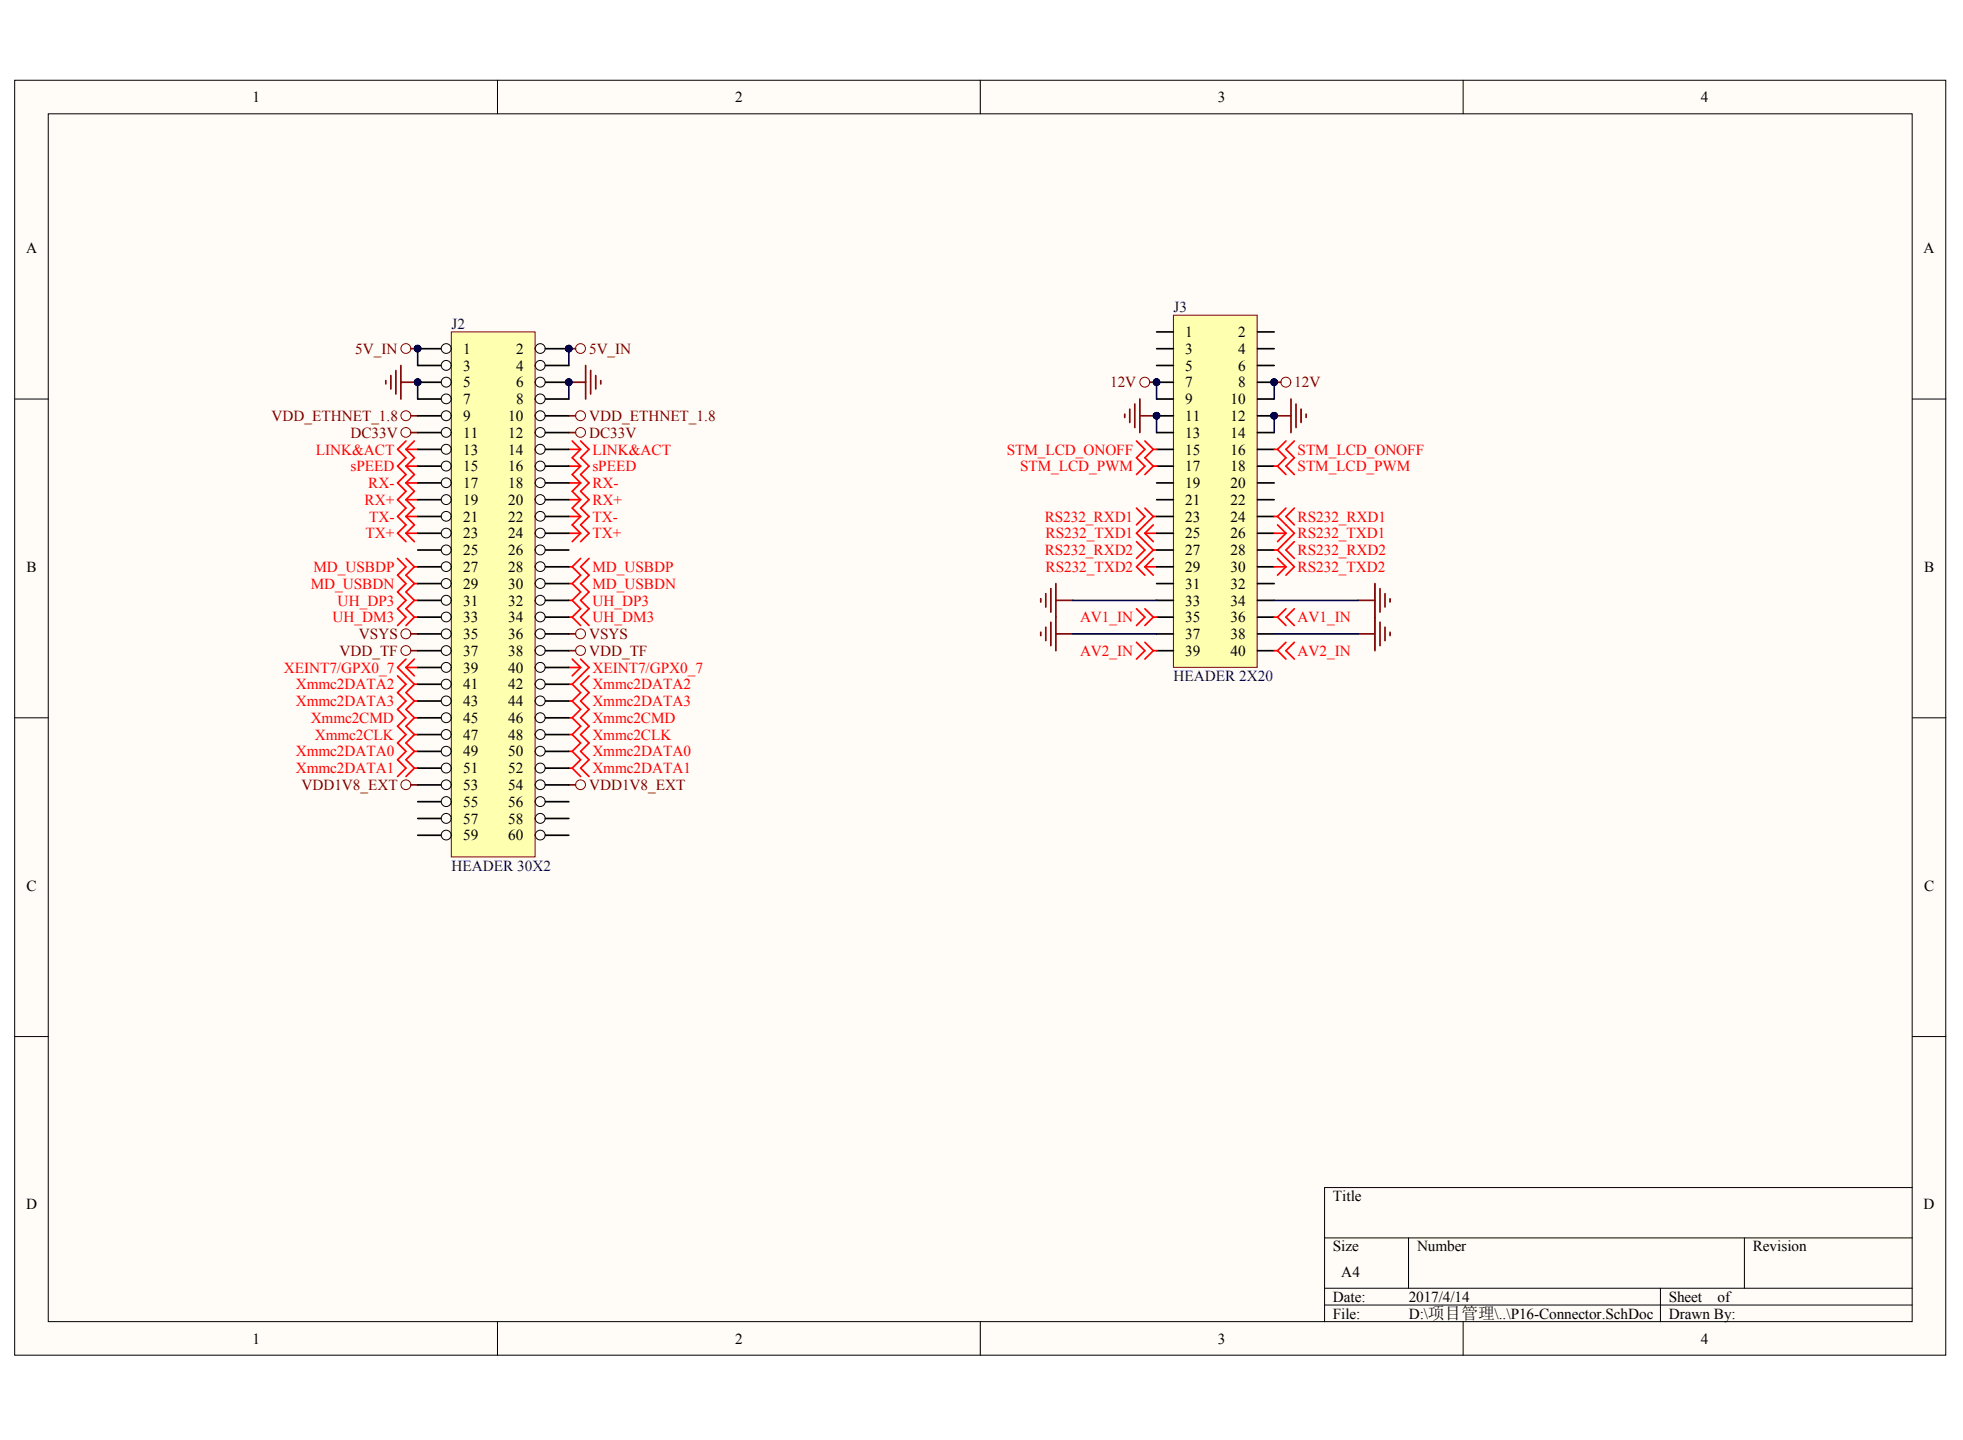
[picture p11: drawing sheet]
<svg xmlns="http://www.w3.org/2000/svg" width="277mm" height="203mm" viewBox="0 0 277 203" stroke-linecap="round" stroke-linejoin="round" font-family="sans-serif">
<defs><g id="words">
<g font-size="2.2">
<text x="35.6" y="14.4">1</text>
<text x="103.7" y="14.4">2</text>
<text x="171.8" y="14.4">3</text>
<text x="239.9" y="14.4">4</text>
<text x="3.7" y="35.7">A</text>
<text x="271.4" y="35.7">A</text>
<text x="167.2" y="47.6">1</text>
<text x="174.7" y="47.6">2</text>
<text x="65.3" y="49.9">1</text>
<text x="65.3" y="52.3">3</text>
<text x="72.8" y="49.9">2</text>
<text x="72.8" y="52.3">4</text>
<text x="167.2" y="49.9">3</text>
<text x="167.2" y="52.3">5</text>
<text x="174.7" y="49.9">4</text>
<text x="174.7" y="52.3">6</text>
<text x="65.3" y="54.7">5</text>
<text x="65.3" y="57">7</text>
<text x="65.3" y="59.4">9</text>
<text x="71.7" y="59.4">10</text>
<text x="72.8" y="54.7">6</text>
<text x="72.8" y="57">8</text>
<text x="167.2" y="54.7">7</text>
<text x="167.2" y="57">9</text>
<text x="167.2" y="59.4">11</text>
<text x="173.6" y="57">10</text>
<text x="173.6" y="59.4">12</text>
<text x="174.7" y="54.7">8</text>
<text x="65.3" y="61.8">11</text>
<text x="65.3" y="64.1">13</text>
<text x="71.7" y="61.8">12</text>
<text x="71.7" y="64.1">14</text>
<text x="167.2" y="61.8">13</text>
<text x="167.2" y="64.1">15</text>
<text x="173.6" y="61.8">14</text>
<text x="173.6" y="64.1">16</text>
<text x="65.3" y="66.5">15</text>
<text x="65.3" y="68.9">17</text>
<text x="65.3" y="71.2">19</text>
<text x="71.7" y="66.5">16</text>
<text x="71.7" y="68.9">18</text>
<text x="71.7" y="71.2">20</text>
<text x="167.2" y="66.5">17</text>
<text x="167.2" y="68.9">19</text>
<text x="167.2" y="71.2">21</text>
<text x="173.6" y="66.5">18</text>
<text x="173.6" y="68.9">20</text>
<text x="173.6" y="71.2">22</text>
<text x="65.3" y="73.6">21</text>
<text x="65.3" y="76">23</text>
<text x="71.7" y="73.6">22</text>
<text x="71.7" y="76">24</text>
<text x="167.2" y="73.6">23</text>
<text x="167.2" y="76">25</text>
<text x="173.6" y="73.6">24</text>
<text x="173.6" y="76">26</text>
<text x="3.7" y="80.7">B</text>
<text x="65.3" y="78.3">25</text>
<text x="65.3" y="80.7">27</text>
<text x="65.3" y="83.1">29</text>
<text x="71.7" y="78.3">26</text>
<text x="71.7" y="80.7">28</text>
<text x="71.7" y="83.1">30</text>
<text x="167.2" y="78.3">27</text>
<text x="167.2" y="80.7">29</text>
<text x="167.2" y="83.1">31</text>
<text x="173.6" y="78.3">28</text>
<text x="173.6" y="80.7">30</text>
<text x="173.6" y="83.1">32</text>
<text x="271.4" y="80.7">B</text>
<text x="65.3" y="85.5">31</text>
<text x="65.3" y="87.8">33</text>
<text x="71.7" y="85.5">32</text>
<text x="71.7" y="87.8">34</text>
<text x="167.2" y="85.5">33</text>
<text x="167.2" y="87.8">35</text>
<text x="173.6" y="85.5">34</text>
<text x="173.6" y="87.8">36</text>
<text x="65.3" y="90.2">35</text>
<text x="65.3" y="92.5">37</text>
<text x="65.3" y="94.9">39</text>
<text x="71.7" y="90.2">36</text>
<text x="71.7" y="92.5">38</text>
<text x="71.7" y="94.9">40</text>
<text x="167.2" y="90.2">37</text>
<text x="167.2" y="92.5">39</text>
<text x="173.6" y="90.2">38</text>
<text x="173.6" y="92.5">40</text>
<text x="65.3" y="97.3">41</text>
<text x="65.3" y="99.6">43</text>
<text x="71.7" y="97.3">42</text>
<text x="71.7" y="99.6">44</text>
<text x="65.3" y="102">45</text>
<text x="65.3" y="104.4">47</text>
<text x="65.3" y="106.7">49</text>
<text x="71.7" y="102">46</text>
<text x="71.7" y="104.4">48</text>
<text x="71.7" y="106.7">50</text>
<text x="65.3" y="109.1">51</text>
<text x="65.3" y="111.5">53</text>
<text x="65.3" y="113.9">55</text>
<text x="71.7" y="109.1">52</text>
<text x="71.7" y="111.5">54</text>
<text x="71.7" y="113.9">56</text>
<text x="65.3" y="116.2">57</text>
<text x="65.3" y="118.6">59</text>
<text x="71.7" y="116.2">58</text>
<text x="71.7" y="118.6">60</text>
<text x="3.7" y="125.7">C</text>
<text x="271.4" y="125.7">C</text>
<text x="3.7" y="170.7">D</text>
<text x="188" y="169.5">Title</text>
<text x="271.4" y="170.7">D</text>
<text x="188" y="176.6">Size</text>
<text x="199.9" y="176.6">Number</text>
<text x="247.3" y="176.6">Revision</text>
<text x="188" y="183.7">Date:</text>
<text x="189.2" y="180.2">A4</text>
<text x="198.7" y="183.7">2017/4/14</text>
<text x="235.4" y="183.7">Sheet</text>
<text x="242.3" y="183.7">of</text>
<text x="35.6" y="189.6">1</text>
<text x="103.7" y="189.6">2</text>
<text x="171.8" y="189.6">3</text>
<text x="188" y="186.1">File:</text>
<text x="198.7" y="186.1">D:\项目管理\..\P16-Connector.SchDoc</text>
<text x="235.4" y="186.1">Drawn By:</text>
<text x="239.9" y="189.6">4</text>
</g>
<g font-size="2.2" fill="#000080">
<text x="63.7" y="46.4">J2</text>
<text x="165.5" y="44">J3</text>
<text x="165.5" y="96.1">HEADER 2X20</text>
<text x="63.7" y="122.8">HEADER 30X2</text>
</g>
<g font-size="2.2" fill="#800000">
<text x="50.1" y="49.9">5V_IN</text>
<text x="83.1" y="49.9">5V_IN</text>
<text x="38.3" y="59.4">VDD_ETHNET_1.8</text>
<text x="83.1" y="59.4">VDD_ETHNET_1.8</text>
<text x="156.6" y="54.7">12V</text>
<text x="182.6" y="54.7">12V</text>
<text x="49.5" y="61.8">DC33V</text>
<text x="83.1" y="61.8">DC33V</text>
<text x="47.9" y="92.5">VDD_TF</text>
<text x="50.6" y="90.2">VSYS</text>
<text x="83.1" y="92.5">VDD_TF</text>
<text x="83.1" y="90.2">VSYS</text>
<text x="42.5" y="111.5">VDD1V8_EXT</text>
<text x="83.1" y="111.5">VDD1V8_EXT</text>
</g>
<g font-size="2.2" fill="#f00">
<text x="44.6" y="64.1">LINK&amp;ACT</text>
<text x="83.6" y="64.1">LINK&amp;ACT</text>
<text x="142" y="64.1">STM_LCD_ONOFF</text>
<text x="183.1" y="64.1">STM_LCD_ONOFF</text>
<text x="49.5" y="66.5">sPEED</text>
<text x="51.4" y="71.2">RX+</text>
<text x="51.9" y="68.9">RX-</text>
<text x="83.6" y="66.5">sPEED</text>
<text x="83.6" y="71.2">RX+</text>
<text x="83.6" y="68.9">RX-</text>
<text x="143.9" y="66.5">STM_LCD_PWM</text>
<text x="183.1" y="66.5">STM_LCD_PWM</text>
<text x="51.6" y="76">TX+</text>
<text x="52.1" y="73.6">TX-</text>
<text x="83.6" y="76">TX+</text>
<text x="83.6" y="73.6">TX-</text>
<text x="147.4" y="73.6">RS232_RXD1</text>
<text x="147.5" y="76">RS232_TXD1</text>
<text x="183.1" y="73.6">RS232_RXD1</text>
<text x="183.1" y="76">RS232_TXD1</text>
<text x="43.8" y="83.1">MD_USBDN</text>
<text x="44.2" y="80.7">MD_USBDP</text>
<text x="83.6" y="83.1">MD_USBDN</text>
<text x="83.6" y="80.7">MD_USBDP</text>
<text x="147.4" y="78.3">RS232_RXD2</text>
<text x="147.5" y="80.7">RS232_TXD2</text>
<text x="183.1" y="78.3">RS232_RXD2</text>
<text x="183.1" y="80.7">RS232_TXD2</text>
<text x="46.9" y="87.8">UH_DM3</text>
<text x="47.6" y="85.5">UH_DP3</text>
<text x="83.6" y="87.8">UH_DM3</text>
<text x="83.6" y="85.5">UH_DP3</text>
<text x="152.4" y="87.8">AV1_IN</text>
<text x="183.1" y="87.8">AV1_IN</text>
<text x="40" y="94.9">XEINT7/GPX0_7</text>
<text x="83.6" y="94.9">XEINT7/GPX0_7</text>
<text x="152.4" y="92.5">AV2_IN</text>
<text x="183.1" y="92.5">AV2_IN</text>
<text x="41.7" y="97.3">Xmmc2DATA2</text>
<text x="41.7" y="99.6">Xmmc2DATA3</text>
<text x="83.6" y="97.3">Xmmc2DATA2</text>
<text x="83.6" y="99.6">Xmmc2DATA3</text>
<text x="41.7" y="106.7">Xmmc2DATA0</text>
<text x="43.8" y="102">Xmmc2CMD</text>
<text x="44.4" y="104.4">Xmmc2CLK</text>
<text x="83.6" y="106.7">Xmmc2DATA0</text>
<text x="83.6" y="104.4">Xmmc2CLK</text>
<text x="83.6" y="102">Xmmc2CMD</text>
<text x="41.7" y="109.1">Xmmc2DATA1</text>
<text x="83.6" y="109.1">Xmmc2DATA1</text>
</g>
</g></defs>
<g fill="#fffcf8" stroke="#000" stroke-width=".14">
<path d="M2.1 11.3h272.4v179.9h-272.4z"/>
<path d="M6.8 16.1h263v170.4h-263z"/>
</g>
<g fill="none" stroke="#000" stroke-width=".14">
<path d="M70.2 11.3v4.8M138.3 11.3v4.8M206.4 11.3v4.8M2.1 56.3h4.7M269.8 56.3h4.7M2.1 101.3h4.7M269.8 101.3h4.7M2.1 146.3h4.7M269.8 146.3h4.7M186.9 174.7h82.9M198.7 174.7v7.1M246.1 174.7v7.1"/>
<path d="M269.8 167.6h-82.9v18.9M70.2 186.5v4.8M138.3 186.5v4.8M186.9 181.8h82.9M186.9 184.2h82.9M206.4 186.5v4.8M234.2 181.8v4.7"/>
</g>
<path d="M54.4 53.7v.5M55.1 53v1.9M55.8 52.3v3.3M56.6 51.6v4.7M56.6 53.9h2.3M58 49.2h.9M58 58.7h.9M58 61h.9M58 91.8h.9M58 89.5h.9M58 110.8h.9" fill="none" stroke="#800000" stroke-width=".24"/>
<g fill="#000080" stroke="#000080" stroke-width=".14">
<circle cx="58.9" cy="53.9" r=".46"/>
<circle cx="58.9" cy="49.2" r=".46"/>
</g>
<g fill="none" stroke="#800000" stroke-width=".14">
<circle cx="57.3" cy="58.7" r=".7"/>
<circle cx="57.3" cy="49.2" r=".69"/>
<circle cx="57.3" cy="61" r=".69"/>
<circle cx="57.3" cy="89.4" r=".7"/>
<circle cx="57.3" cy="91.8" r=".69"/>
<circle cx="57.3" cy="110.7" r=".69"/>
</g>
<g fill="none" stroke="#f00" stroke-width=".24">
<path d="M56.1 78.8l1.2 1.2-1.2 1.2 1.2 1.2-1.2 1.1 1.2 1.2-1.2 1.2 1.2 1.2-1.2 1.2M57.3 72.9h1.6M57.3 75.2h1.6M57.3 65.8l1.2 1.2-1.2 1.1M57.3 63.4l1.2 1.2-1.2 1.2M57.3 62.2l-1.2 1.2 1.2 1.2-1.2 1.2 1.2 1.2-1.2 1.1 1.2 1.2-1.2 1.2 1.2 1.2-1.2 1.2 1.2 1.2-1.2 1.1 1.2 1.2M57.3 65.8h1.6M57.3 63.4h1.6M57.3 75.2l1.2 1.2M57.3 72.9l1.2 1.2-1.2 1.1M57.3 70.5l1.2 1.2-1.2 1.2M57.3 68.1l1.2 1.2-1.2 1.2"/>
<path d="M57.3 70.5h1.6M57.3 68.1h1.6M57.3 78.8l1.2 1.2M58.5 80h.4M58.5 62.2l-1.2 1.2M58.5 80l-1.2 1.2 1.2 1.2M160.3 71.7l1.2 1.2-1.2 1.2M160.3 76.4l1.2 1.2-1.2 1.2M161.5 71.7l1.2 1.2M161.5 75.2l1.2 1.2M161.5 75.2h1.7M161.5 80l1.2 1.2"/>
<path d="M161.5 80h1.7M162.7 72.9l-2.4 2.3 2.4 2.4M162.7 72.9h.5M162.7 74.1l-1.2 1.1M162.7 77.6l-2.4 2.4 1.2 1.2M162.7 77.6h.5M162.7 78.8l-1.2 1.2M56.1 95.4l1.2 1.2-1.2 1.1 1.2 1.2-1.2 1.2 1.2 1.2-1.2 1.2 1.2 1.2-1.2 1.1 1.2 1.2-1.2 1.2 1.2 1.2-1.2 1.2M57.3 93l-1.2 1.2 2.4 2.4M57.3 94.2l1.2 1.2M57.3 94.2h1.6M58.5 96.6l-1.2 1.1 1.2 1.2"/>
<path d="M58.5 96.6h.4M58.5 98.9l-1.2 1.2 1.2 1.2M58.5 98.9h.4M58.5 93l-1.2 1.2M58.5 87.1l-1.2 1.2M58.5 84.7l-1.2 1.2 1.2 1.2M58.5 87.1h.4M58.5 82.4l-1.2 1.1 1.2 1.2M58.5 84.7h.4M58.5 82.4h.4M58.5 108.4l-1.2 1.2M58.5 106l-1.2 1.2 1.2 1.2"/>
<path d="M58.5 108.4h.4M58.5 103.7l-1.2 1.1 1.2 1.2M58.5 106h.4M58.5 101.3l-1.2 1.2 1.2 1.2M58.5 103.7h.4M58.5 101.3h.4"/>
</g>
<path d="M165.5 44.5h11.9v49.7h-11.9z" fill="#ffffb0" stroke="#800000" stroke-width=".14"/>
<g fill="none" stroke="#000" stroke-width=".24">
<path d="M163.2 46.8h2.3M163.2 49.2h2.3M163.2 51.6h2.3M163.2 53.9h2.3M163.2 56.3h2.3M163.2 58.7h2.3M177.4 46.8h2.4M177.4 49.2h2.4M177.4 51.6h2.4M177.4 53.9h2.4M177.4 56.3h2.4M177.4 58.7h2.4"/>
<path d="M163.2 61h2.3M163.2 63.4h2.3M163.2 65.8h2.3M163.2 68.1h2.3M163.2 70.5h2.3M163.2 72.9h2.3M163.2 75.2h2.3M163.2 77.6h2.3M163.2 80h2.3M177.4 61h2.4M177.4 63.4h2.4M177.4 65.8h2.4"/>
<path d="M177.4 68.1h2.4M177.4 70.5h2.4M177.4 72.9h2.4M177.4 75.2h2.4M177.4 77.6h2.4M177.4 80h2.4M163.2 82.4h2.3M163.2 84.7h2.3M163.2 87.1h2.3M163.2 89.5h2.3M163.2 91.8h2.3M177.4 82.4h2.4"/>
<path d="M177.4 84.7h2.4M177.4 87.1h2.4M177.4 89.5h2.4M177.4 91.8h2.4"/>
</g>
<g fill="#000080" stroke="#000080" stroke-width=".14">
<circle cx="163.2" cy="53.9" r=".46"/>
<circle cx="179.7" cy="53.9" r=".46"/>
<circle cx="163.2" cy="58.7" r=".46"/>
<circle cx="179.7" cy="58.7" r=".46"/>
<circle cx="58.9" cy="49.2" r=".46"/>
<circle cx="58.9" cy="53.9" r=".46"/>
<circle cx="80.2" cy="53.9" r=".46"/>
<circle cx="80.2" cy="49.2" r=".46"/>
</g>
<g fill="none" stroke="#f00" stroke-width=".24">
<path d="M80.3 65.8h1.6M80.3 63.4h1.6M80.3 75.2h1.6M80.3 72.9h1.6M80.3 70.5h1.6M80.3 68.1h1.6M80.3 80h.4M80.7 62.2l1.2 1.2M80.7 80l1.2 1.2-1.2 1.2M81.9 65.8l-1.2 1.2 1.2 1.1M81.9 63.4l-1.2 1.2 1.2 1.2M81.9 62.2l1.2 1.2-1.2 1.2 1.2 1.2-1.2 1.2 1.2 1.1-1.2 1.2 1.2 1.2-1.2 1.2 1.2 1.2-1.2 1.2 1.2 1.1-1.2 1.2"/>
<path d="M81.9 75.2l-1.2 1.2M81.9 72.9l-1.2 1.2 1.2 1.1M81.9 70.5l-1.2 1.2 1.2 1.2M81.9 68.1l-1.2 1.2 1.2 1.2M81.9 78.8l-1.2 1.2M83.1 78.8l-1.2 1.2 1.2 1.2-1.2 1.2 1.2 1.1-1.2 1.2 1.2 1.2-1.2 1.2 1.2 1.2M160.3 62.2l1.2 1.2-1.2 1.2 1.2 1.2-1.2 1.2M161.5 62.2l1.2 1.2M162.7 65.8l-1.2 1.2M162.7 63.4l-1.2 1.2 1.2 1.2M162.7 65.8h.5M162.7 63.4h.5"/>
<path d="M179.8 65.8h.4M179.8 63.4h.4M179.8 75.2h1.6M179.8 72.9h.4M179.8 80h1.6M179.8 77.6h.4M180.2 72.9l2.4 2.3-2.4 2.4M180.2 74.1l1.2 1.1M180.2 77.6l2.4 2.4-1.2 1.2M180.2 78.8l1.2 1.2M180.2 65.8l1.2 1.2M180.2 63.4l1.2 1.2-1.2 1.2"/>
<path d="M181.4 71.7l-1.2 1.2M181.4 75.2l-1.2 1.2M181.4 80l-1.2 1.2M181.4 62.2l-1.2 1.2M182.6 71.7l-1.2 1.2 1.2 1.2M182.6 76.4l-1.2 1.2 1.2 1.2M182.6 62.2l-1.2 1.2 1.2 1.2-1.2 1.2 1.2 1.2M80.3 87.1h.4M80.3 96.6h.4M80.3 98.9h.4M80.3 94.2h1.6M80.3 84.7h.4"/>
<path d="M80.3 82.4h.4M80.7 96.6l1.2 1.1-1.2 1.2M80.7 98.9l1.2 1.2-1.2 1.2M80.7 93l1.2 1.2M80.7 87.1l1.2 1.2M80.7 84.7l1.2 1.2-1.2 1.2M80.7 82.4l1.2 1.1-1.2 1.2M81.9 93l1.2 1.2-2.4 2.4M81.9 94.2l-1.2 1.2M83.1 95.4l-1.2 1.2 1.2 1.1-1.2 1.2 1.2 1.2-1.2 1.2 1.2 1.2-1.2 1.2 1.2 1.1-1.2 1.2 1.2 1.2-1.2 1.2 1.2 1.2M160.3 90.6l1.2 1.2-1.2 1.2M160.3 85.9l1.2 1.2-1.2 1.2"/>
<path d="M161.5 90.6l1.2 1.2M161.5 85.9l1.2 1.2M162.7 91.8l-1.2 1.2M162.7 91.8h.5M162.7 87.1l-1.2 1.2M162.7 87.1h.5M179.8 91.8h.4M179.8 87.1h.4M180.2 91.8l1.2 1.2M180.2 87.1l1.2 1.2M181.4 90.6l-1.2 1.2M181.4 85.9l-1.2 1.2"/>
<path d="M182.6 90.6l-1.2 1.2 1.2 1.2M182.6 85.9l-1.2 1.2 1.2 1.2M80.3 108.4h.4M80.3 106h.4M80.3 103.7h.4M80.3 101.3h.4M80.7 108.4l1.2 1.2M80.7 106l1.2 1.2-1.2 1.2M80.7 103.7l1.2 1.1-1.2 1.2M80.7 101.3l1.2 1.2-1.2 1.2"/>
</g>
<g fill="none" stroke="#800000" stroke-width=".14">
<circle cx="81.9" cy="58.7" r=".7"/>
<circle cx="81.9" cy="49.2" r=".69"/>
<circle cx="161.5" cy="53.9" r=".7"/>
<circle cx="181.4" cy="53.9" r=".7"/>
<circle cx="81.9" cy="61" r=".69"/>
<circle cx="81.9" cy="89.4" r=".7"/>
<circle cx="81.9" cy="91.8" r=".69"/>
<circle cx="81.9" cy="110.7" r=".69"/>
</g>
<g fill="none" stroke="#800000" stroke-width=".24">
<path d="M80.3 53.9h2.3M80.3 49.2h.9M80.3 58.7h.9M82.6 51.6v4.7M83.3 52.3v3.3M84 53v1.9M84.8 53.7v.5M158.7 58.4v.5M159.4 57.7v1.9M160.1 57v3.3M160.8 58.7h2.4M160.8 56.3v4.7"/>
<path d="M162.2 53.9h1M179.8 53.9h.9M179.8 58.7h2.3M182.1 56.3v4.7M182.8 57v3.3M183.5 57.7v1.9M184.3 58.4v.5M80.3 61h.9M80.3 91.8h.9M80.3 89.5h.9M146.8 84.5v.5M146.8 89.2v.5"/>
<path d="M147.5 83.8v1.9M147.5 88.5v1.9M148.2 83.1v3.3M148.2 87.8v3.3M149 89.5h2.3M149 82.4v9.4M149 84.7h2.3M191.6 89.5h2.4M191.6 84.7h2.4M194 82.4v9.4M194.7 83.1v3.3M194.7 87.8v3.3"/>
<path d="M195.4 83.8v1.9M195.4 88.5v1.9M196.1 84.5v.5M196.1 89.2v.5M80.3 110.8h.9"/>
</g>
<path d="M58.9 49.2v2.4M58.9 53.9v2.4M80.3 49.2v2.4M80.3 53.9v2.4M163.2 53.9v2.4M163.2 58.7v2.3M179.8 53.9v2.4M179.8 58.7v2.3M151.3 84.7h11.9M151.3 89.5h11.9M179.8 84.7h11.8M179.8 89.5h11.8" fill="none" stroke="#000080" stroke-width=".24"/>
<path d="M63.7 46.8h11.8v74.1h-11.8z" fill="#ffffb0" stroke="#800000" stroke-width=".14"/>
<path d="M58.9 49.2h4.8" fill="none" stroke="#000" stroke-width=".24"/>
<circle cx="62.9" cy="49.2" r=".69" fill="#fffcf8" stroke="#000" stroke-width=".14"/>
<circle cx="58.9" cy="49.2" r=".46" fill="#000080" stroke="#000080" stroke-width=".14"/>
<path d="M75.5 49.2h4.8" fill="none" stroke="#000" stroke-width=".24"/>
<circle cx="76.2" cy="49.2" r=".69" fill="#fffcf8" stroke="#000" stroke-width=".14"/>
<circle cx="80.2" cy="49.2" r=".46" fill="#000080" stroke="#000080" stroke-width=".14"/>
<path d="M58.9 51.6h4.8" fill="none" stroke="#000" stroke-width=".24"/>
<circle cx="62.9" cy="51.6" r=".7" fill="#fffcf8" stroke="#000" stroke-width=".14"/>
<path d="M75.5 51.6h4.8" fill="none" stroke="#000" stroke-width=".24"/>
<circle cx="76.2" cy="51.6" r=".7" fill="#fffcf8" stroke="#000" stroke-width=".14"/>
<path d="M58.9 53.9h4.8" fill="none" stroke="#000" stroke-width=".24"/>
<circle cx="62.9" cy="53.9" r=".7" fill="#fffcf8" stroke="#000" stroke-width=".14"/>
<circle cx="58.9" cy="53.9" r=".46" fill="#000080" stroke="#000080" stroke-width=".14"/>
<path d="M75.5 53.9h4.8" fill="none" stroke="#000" stroke-width=".24"/>
<circle cx="76.2" cy="53.9" r=".7" fill="#fffcf8" stroke="#000" stroke-width=".14"/>
<circle cx="80.2" cy="53.9" r=".46" fill="#000080" stroke="#000080" stroke-width=".14"/>
<path d="M58.9 56.3h4.8" fill="none" stroke="#000" stroke-width=".24"/>
<circle cx="62.9" cy="56.3" r=".69" fill="#fffcf8" stroke="#000" stroke-width=".14"/>
<path d="M75.5 56.3h4.8" fill="none" stroke="#000" stroke-width=".24"/>
<circle cx="76.2" cy="56.3" r=".69" fill="#fffcf8" stroke="#000" stroke-width=".14"/>
<path d="M58.9 58.7h4.8" fill="none" stroke="#000" stroke-width=".24"/>
<circle cx="62.9" cy="58.7" r=".7" fill="#fffcf8" stroke="#000" stroke-width=".14"/>
<path d="M75.5 58.7h4.8" fill="none" stroke="#000" stroke-width=".24"/>
<circle cx="76.2" cy="58.7" r=".7" fill="#fffcf8" stroke="#000" stroke-width=".14"/>
<path d="M58.9 61h4.8" fill="none" stroke="#000" stroke-width=".24"/>
<circle cx="62.9" cy="61" r=".69" fill="#fffcf8" stroke="#000" stroke-width=".14"/>
<path d="M75.5 61h4.8" fill="none" stroke="#000" stroke-width=".24"/>
<circle cx="76.2" cy="61" r=".69" fill="#fffcf8" stroke="#000" stroke-width=".14"/>
<path d="M58.9 63.4h4.8" fill="none" stroke="#000" stroke-width=".24"/>
<circle cx="62.9" cy="63.4" r=".7" fill="#fffcf8" stroke="#000" stroke-width=".14"/>
<path d="M75.5 63.4h4.8" fill="none" stroke="#000" stroke-width=".24"/>
<circle cx="76.2" cy="63.4" r=".7" fill="#fffcf8" stroke="#000" stroke-width=".14"/>
<path d="M58.9 65.8h4.8" fill="none" stroke="#000" stroke-width=".24"/>
<circle cx="62.9" cy="65.8" r=".7" fill="#fffcf8" stroke="#000" stroke-width=".14"/>
<path d="M75.5 65.8h4.8" fill="none" stroke="#000" stroke-width=".24"/>
<circle cx="76.2" cy="65.8" r=".7" fill="#fffcf8" stroke="#000" stroke-width=".14"/>
<path d="M58.9 68.1h4.8" fill="none" stroke="#000" stroke-width=".24"/>
<circle cx="62.9" cy="68.1" r=".69" fill="#fffcf8" stroke="#000" stroke-width=".14"/>
<path d="M75.5 68.1h4.8" fill="none" stroke="#000" stroke-width=".24"/>
<circle cx="76.2" cy="68.1" r=".69" fill="#fffcf8" stroke="#000" stroke-width=".14"/>
<path d="M58.9 70.5h4.8" fill="none" stroke="#000" stroke-width=".24"/>
<circle cx="62.9" cy="70.5" r=".7" fill="#fffcf8" stroke="#000" stroke-width=".14"/>
<path d="M75.5 70.5h4.8" fill="none" stroke="#000" stroke-width=".24"/>
<circle cx="76.2" cy="70.5" r=".7" fill="#fffcf8" stroke="#000" stroke-width=".14"/>
<path d="M58.9 72.9h4.8" fill="none" stroke="#000" stroke-width=".24"/>
<circle cx="62.9" cy="72.9" r=".69" fill="#fffcf8" stroke="#000" stroke-width=".14"/>
<path d="M75.5 72.9h4.8" fill="none" stroke="#000" stroke-width=".24"/>
<circle cx="76.2" cy="72.9" r=".69" fill="#fffcf8" stroke="#000" stroke-width=".14"/>
<path d="M58.9 75.2h4.8" fill="none" stroke="#000" stroke-width=".24"/>
<circle cx="62.9" cy="75.2" r=".69" fill="#fffcf8" stroke="#000" stroke-width=".14"/>
<path d="M75.5 75.2h4.8" fill="none" stroke="#000" stroke-width=".24"/>
<circle cx="76.2" cy="75.2" r=".69" fill="#fffcf8" stroke="#000" stroke-width=".14"/>
<path d="M58.9 77.6h4.8" fill="none" stroke="#000" stroke-width=".24"/>
<circle cx="62.9" cy="77.6" r=".7" fill="#fffcf8" stroke="#000" stroke-width=".14"/>
<path d="M75.5 77.6h4.8" fill="none" stroke="#000" stroke-width=".24"/>
<circle cx="76.2" cy="77.6" r=".7" fill="#fffcf8" stroke="#000" stroke-width=".14"/>
<path d="M58.9 80h4.8" fill="none" stroke="#000" stroke-width=".24"/>
<circle cx="62.9" cy="80" r=".69" fill="#fffcf8" stroke="#000" stroke-width=".14"/>
<path d="M75.5 80h4.8" fill="none" stroke="#000" stroke-width=".24"/>
<circle cx="76.2" cy="80" r=".69" fill="#fffcf8" stroke="#000" stroke-width=".14"/>
<path d="M58.9 82.4h4.8" fill="none" stroke="#000" stroke-width=".24"/>
<circle cx="62.9" cy="82.3" r=".7" fill="#fffcf8" stroke="#000" stroke-width=".14"/>
<path d="M75.5 82.4h4.8" fill="none" stroke="#000" stroke-width=".24"/>
<circle cx="76.2" cy="82.3" r=".7" fill="#fffcf8" stroke="#000" stroke-width=".14"/>
<path d="M58.9 84.7h4.8" fill="none" stroke="#000" stroke-width=".24"/>
<circle cx="62.9" cy="84.7" r=".7" fill="#fffcf8" stroke="#000" stroke-width=".14"/>
<path d="M75.5 84.7h4.8" fill="none" stroke="#000" stroke-width=".24"/>
<circle cx="76.2" cy="84.7" r=".7" fill="#fffcf8" stroke="#000" stroke-width=".14"/>
<path d="M58.9 87.1h4.8" fill="none" stroke="#000" stroke-width=".24"/>
<circle cx="62.9" cy="87.1" r=".69" fill="#fffcf8" stroke="#000" stroke-width=".14"/>
<path d="M75.5 87.1h4.8" fill="none" stroke="#000" stroke-width=".24"/>
<circle cx="76.2" cy="87.1" r=".69" fill="#fffcf8" stroke="#000" stroke-width=".14"/>
<path d="M58.9 89.5h4.8" fill="none" stroke="#000" stroke-width=".24"/>
<circle cx="62.9" cy="89.4" r=".7" fill="#fffcf8" stroke="#000" stroke-width=".14"/>
<path d="M75.5 89.5h4.8" fill="none" stroke="#000" stroke-width=".24"/>
<circle cx="76.2" cy="89.4" r=".7" fill="#fffcf8" stroke="#000" stroke-width=".14"/>
<path d="M58.9 91.8h4.8" fill="none" stroke="#000" stroke-width=".24"/>
<circle cx="62.9" cy="91.8" r=".69" fill="#fffcf8" stroke="#000" stroke-width=".14"/>
<path d="M75.5 91.8h4.8" fill="none" stroke="#000" stroke-width=".24"/>
<circle cx="76.2" cy="91.8" r=".69" fill="#fffcf8" stroke="#000" stroke-width=".14"/>
<path d="M58.9 94.2h4.8" fill="none" stroke="#000" stroke-width=".24"/>
<circle cx="62.9" cy="94.2" r=".7" fill="#fffcf8" stroke="#000" stroke-width=".14"/>
<path d="M75.5 94.2h4.8" fill="none" stroke="#000" stroke-width=".24"/>
<circle cx="76.2" cy="94.2" r=".7" fill="#fffcf8" stroke="#000" stroke-width=".14"/>
<path d="M58.9 96.6h4.8" fill="none" stroke="#000" stroke-width=".24"/>
<circle cx="62.9" cy="96.5" r=".7" fill="#fffcf8" stroke="#000" stroke-width=".14"/>
<path d="M75.5 96.6h4.8" fill="none" stroke="#000" stroke-width=".24"/>
<circle cx="76.2" cy="96.5" r=".7" fill="#fffcf8" stroke="#000" stroke-width=".14"/>
<path d="M58.9 98.9h4.8" fill="none" stroke="#000" stroke-width=".24"/>
<circle cx="62.9" cy="98.9" r=".69" fill="#fffcf8" stroke="#000" stroke-width=".14"/>
<path d="M75.5 98.9h4.8" fill="none" stroke="#000" stroke-width=".24"/>
<circle cx="76.2" cy="98.9" r=".69" fill="#fffcf8" stroke="#000" stroke-width=".14"/>
<path d="M58.9 101.3h4.8" fill="none" stroke="#000" stroke-width=".24"/>
<circle cx="62.9" cy="101.3" r=".7" fill="#fffcf8" stroke="#000" stroke-width=".14"/>
<path d="M75.5 101.3h4.8" fill="none" stroke="#000" stroke-width=".24"/>
<circle cx="76.2" cy="101.3" r=".7" fill="#fffcf8" stroke="#000" stroke-width=".14"/>
<path d="M58.9 103.7h4.8" fill="none" stroke="#000" stroke-width=".24"/>
<circle cx="62.9" cy="103.6" r=".7" fill="#fffcf8" stroke="#000" stroke-width=".14"/>
<path d="M75.5 103.7h4.8" fill="none" stroke="#000" stroke-width=".24"/>
<circle cx="76.2" cy="103.6" r=".7" fill="#fffcf8" stroke="#000" stroke-width=".14"/>
<path d="M58.9 106h4.8" fill="none" stroke="#000" stroke-width=".24"/>
<circle cx="62.9" cy="106" r=".69" fill="#fffcf8" stroke="#000" stroke-width=".14"/>
<path d="M75.5 106h4.8" fill="none" stroke="#000" stroke-width=".24"/>
<circle cx="76.2" cy="106" r=".69" fill="#fffcf8" stroke="#000" stroke-width=".14"/>
<path d="M58.9 108.4h4.8" fill="none" stroke="#000" stroke-width=".24"/>
<circle cx="62.9" cy="108.4" r=".7" fill="#fffcf8" stroke="#000" stroke-width=".14"/>
<path d="M75.5 108.4h4.8" fill="none" stroke="#000" stroke-width=".24"/>
<circle cx="76.2" cy="108.4" r=".7" fill="#fffcf8" stroke="#000" stroke-width=".14"/>
<path d="M58.9 110.8h4.8" fill="none" stroke="#000" stroke-width=".24"/>
<circle cx="62.9" cy="110.7" r=".69" fill="#fffcf8" stroke="#000" stroke-width=".14"/>
<path d="M75.5 110.8h4.8" fill="none" stroke="#000" stroke-width=".24"/>
<circle cx="76.2" cy="110.7" r=".69" fill="#fffcf8" stroke="#000" stroke-width=".14"/>
<path d="M58.9 113.1h4.8" fill="none" stroke="#000" stroke-width=".24"/>
<circle cx="62.9" cy="113.1" r=".7" fill="#fffcf8" stroke="#000" stroke-width=".14"/>
<path d="M75.5 113.1h4.8" fill="none" stroke="#000" stroke-width=".24"/>
<circle cx="76.2" cy="113.1" r=".7" fill="#fffcf8" stroke="#000" stroke-width=".14"/>
<path d="M58.9 115.5h4.8" fill="none" stroke="#000" stroke-width=".24"/>
<circle cx="62.9" cy="115.5" r=".7" fill="#fffcf8" stroke="#000" stroke-width=".14"/>
<path d="M75.5 115.5h4.8" fill="none" stroke="#000" stroke-width=".24"/>
<circle cx="76.2" cy="115.5" r=".7" fill="#fffcf8" stroke="#000" stroke-width=".14"/>
<path d="M58.9 117.9h4.8" fill="none" stroke="#000" stroke-width=".24"/>
<circle cx="62.9" cy="117.8" r=".69" fill="#fffcf8" stroke="#000" stroke-width=".14"/>
<path d="M75.5 117.9h4.8" fill="none" stroke="#000" stroke-width=".24"/>
<circle cx="76.2" cy="117.8" r=".69" fill="#fffcf8" stroke="#000" stroke-width=".14"/>
<g fill="#000080" stroke="#000080" stroke-width=".14">
<circle cx="58.9" cy="49.2" r=".46"/>
<circle cx="80.2" cy="49.2" r=".46"/>
<circle cx="58.9" cy="53.9" r=".46"/>
<circle cx="80.2" cy="53.9" r=".46"/>
</g>
<use href="#words"/>
</svg>
